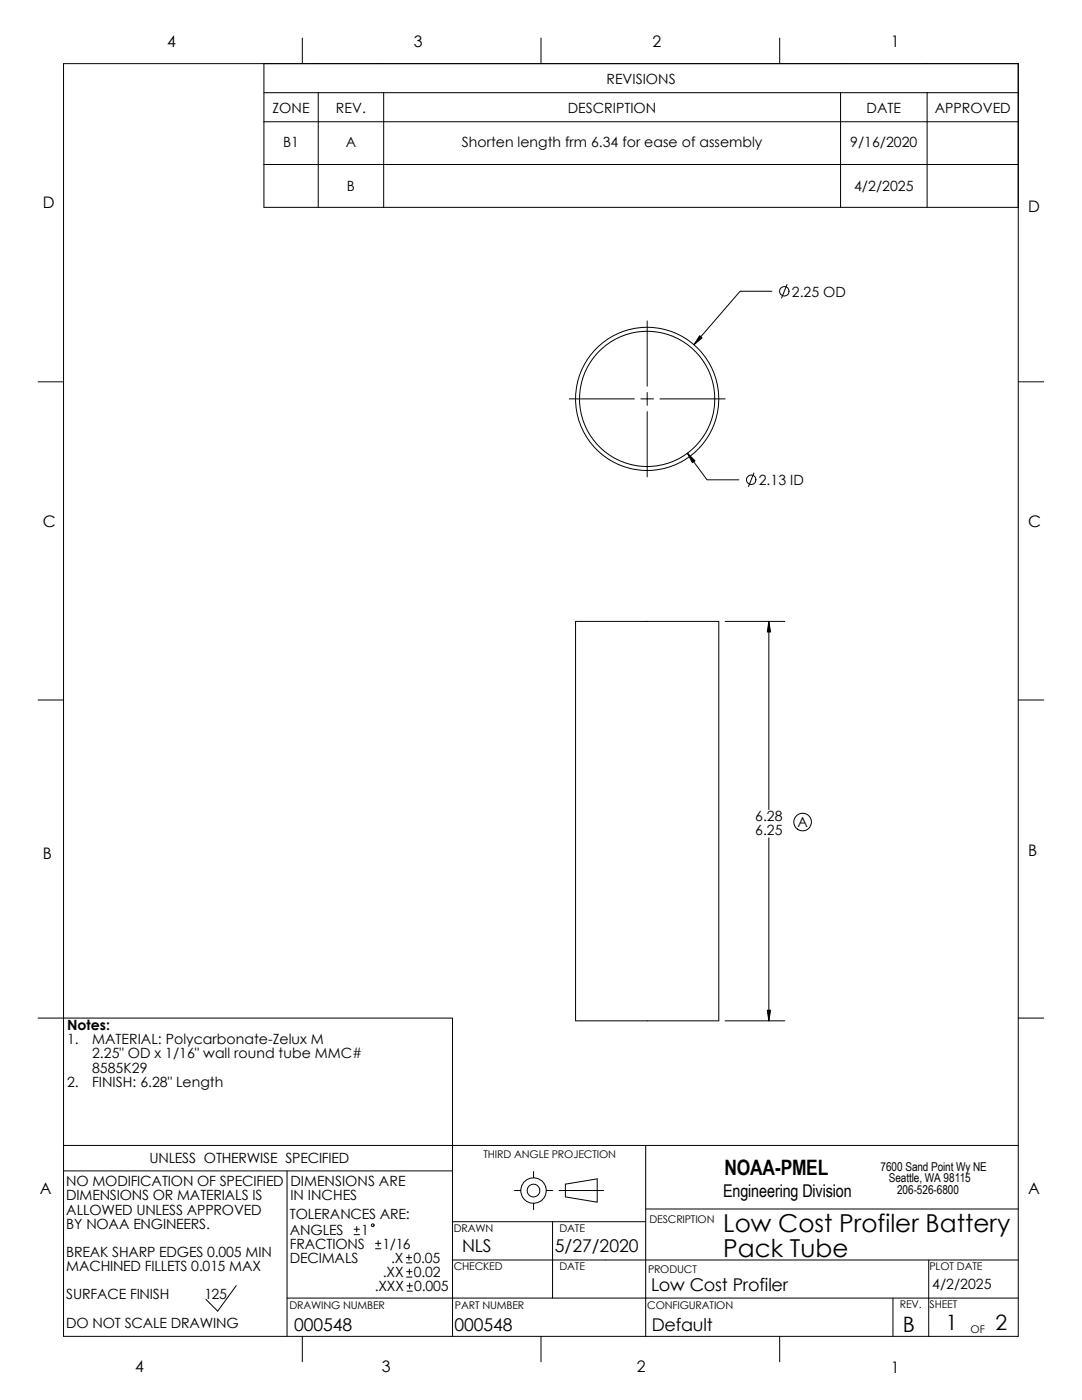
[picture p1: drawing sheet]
<svg xmlns="http://www.w3.org/2000/svg" width="216mm" height="279mm" viewBox="0 0 216 279" stroke-linecap="round" stroke-linejoin="round" font-family="sans-serif">
<defs><g id="words">
<g font-size="4.9">
<text x="144.3" y="245.9">Low Cost Profiler Battery</text>
<text x="144.3" y="250.8">Pack Tube</text>
</g>
<g font-size="4.2">
<text x="144.6" y="234.4">NOAA-PMEL</text>
<text x="180.2" y="265.9">B</text>
<text x="188.7" y="265.5">1</text>
<text x="198.7" y="265.5">2</text>
</g>
<g font-size="3.5">
<text x="144.3" y="239">Engineering Division</text>
<text x="92.2" y="249.8">NLS</text>
<text x="110.7" y="249.8">5/27/2020</text>
<text x="129.9" y="257.7">Low Cost Profiler</text>
<text x="58.7" y="265.5">000548</text>
<text x="90.7" y="265.5">000548</text>
<text x="130" y="265.5">Default</text>
</g>
<g font-size="3.2">
<text x="33.3" y="9.4">4</text>
<text x="82.5" y="9.4">3</text>
<text x="130.2" y="9.4">2</text>
<text x="177.8" y="9.4">1</text>
<text x="8.5" y="41.5">D</text>
<text x="205.1" y="42.3">D</text>
<text x="8.5" y="105.2">C</text>
<text x="205.1" y="105.1">C</text>
<text x="8.5" y="171.5">B</text>
<text x="205.1" y="170.9">B</text>
<text x="7.9" y="238.3">A</text>
<text x="205.1" y="238.3">A</text>
<text x="26.9" y="273.9">4</text>
<text x="76.2" y="273.9">3</text>
<text x="127.1" y="273.8">2</text>
<text x="177.8" y="273.9">1</text>
</g>
<g font-size="2.8">
<text x="121" y="16.7">REVISIONS</text>
<text x="54.4" y="22.5">ZONE</text>
<text x="67" y="22.5">REV.</text>
<text x="113.3" y="22.5">DESCRIPTION</text>
<text x="172.9" y="22.5">DATE</text>
<text x="186.5" y="22.5">APPROVED</text>
<text x="56.5" y="29.4">B1</text>
<text x="69" y="29.4">A</text>
<text x="92.2" y="29.4">Shorten length frm 6.34 for ease of assembly</text>
<text x="169.7" y="29.4">9/16/2020</text>
<text x="69.2" y="38.2">B</text>
<text x="170.4" y="38.2">4/2/2025</text>
<text x="158" y="59.2">2.25 OD</text>
<text x="151.4" y="96.8">2.13 ID</text>
<text x="150.7" y="163.8">6.28</text>
<text x="150.7" y="166.6">6.25</text>
<text x="159.1" y="165.1">A</text>
<text x="13.4" y="205.6">Notes:</text>
<text x="13.4" y="208.4">1.</text>
<text x="18.4" y="208.4">MATERIAL: Polycarbonate-Zelux M</text>
<text x="18.4" y="211.2">2.25&quot; OD x 1/16&quot; wall round tube MMC#</text>
<text x="18.4" y="214.1">8585K29</text>
<text x="13.4" y="216.9">2.</text>
<text x="18.4" y="216.9">FINISH: 6.28&quot; Length</text>
<text x="29.8" y="232.2">UNLESS OTHERWISE SPECIFIED</text>
<text x="13.2" y="239.6">DIMENSIONS OR MATERIALS IS</text>
<text x="13.2" y="236.7">NO MODIFICATION OF SPECIFIED</text>
<text x="57.9" y="239.6">IN INCHES</text>
<text x="57.9" y="236.7">DIMENSIONS ARE</text>
<text x="13.2" y="245.2">BY NOAA ENGINEERS.</text>
<text x="13.2" y="242.4">ALLOWED UNLESS APPROVED</text>
<text x="57.8" y="243.2">TOLERANCES ARE:</text>
<text x="13.2" y="250.8">BREAK SHARP EDGES 0.005 MIN</text>
<text x="57.8" y="249.2">FRACTIONS</text>
<text x="57.8" y="246.4">ANGLES</text>
<text x="72.1" y="246.4">1</text>
<text x="76.3" y="249.2">1/16</text>
<text x="13.2" y="253.7">MACHINED FILLETS 0.015 MAX</text>
<text x="57.8" y="252.1">DECIMALS</text>
<text x="74.8" y="257.7">.XXX</text>
<text x="76.4" y="254.9">.XX</text>
<text x="78.1" y="252.1">.X</text>
<text x="82.5" y="252.1">0.05</text>
<text x="82.5" y="254.9">0.02</text>
<text x="82.6" y="257.7">0.005</text>
<text x="186" y="257.2">4/2/2025</text>
<text x="13.2" y="259.3">SURFACE FINISH</text>
<text x="40.8" y="259.3">125</text>
<text x="13.2" y="265">DO NOT SCALE DRAWING</text>
</g>
<g font-size="2.4">
<text x="175.7" y="233.7">7600 Sand Point Wy NE</text>
<text x="177.4" y="235.9">Seattle, WA 98115</text>
<text x="179" y="238.2">206-526-6800</text>
</g>
<g font-size="2.1">
<text x="96.5" y="231.2">THIRD ANGLE PROJECTION</text>
<text x="90.6" y="245.9">DRAWN</text>
<text x="111.6" y="245.9">DATE</text>
<text x="129.6" y="244.1">DESCRIPTION</text>
<text x="90.5" y="253.4">CHECKED</text>
<text x="111.6" y="253.4">DATE</text>
<text x="129.3" y="254.1">PRODUCT</text>
<text x="185.5" y="253.5">PLOT DATE</text>
<text x="57.7" y="261.2">DRAWING NUMBER</text>
<text x="90.8" y="261.2">PART NUMBER</text>
<text x="129.2" y="261.2">CONFIGURATION</text>
<text x="179.5" y="261">REV.</text>
<text x="185.5" y="261">SHEET</text>
<text x="193.7" y="266">OF</text>
</g>
</g></defs>
<g fill="none" stroke="#000" stroke-width=".2">
<path d="M12.7 12.7h190.5v254h-190.5zM52.7 12.7v11.6M52.7 18.5h150.5M60.3 7.6v5.1M63.5 18.5v22.9M76.6 18.5v22.9M108 7.6v5.1M155.6 7.6v5.1M167.7 18.5v22.9M185 18.5v22.9M203.2 12.7v11.6M52.7 24.3h150.5"/>
<path d="M52.7 24.3v17.1h150.5v-17.1M52.7 32.8h150.5M154 58.1h-6.3l-9.2 10.7M157 56.8l-1 2.7M7.6 76.2h5.1M113.6 79.6h13M127.9 79.6h2.5M129.1 64.1v13M129.1 78.3v2.6M131.7 79.6h13M203.2 76.2h5.1M129.1 82.1v13.1"/>
<path d="M137.2 90.4l3.9 5.4h6.3M150.4 94.4l-1 2.7M7.6 139.7h5.1M114.9 124h28.5v79.7h-28.5zM144.7 124h11.9M153.4 124v37.6M203.2 139.7h5.1M153.4 167.2v36.5M7.6 203.2h82.7v63.5M144.7 203.7h11.9M203.2 203.2h5.1M12.7 233.7h77.6"/>
<path d="M12.7 228.6h190.5M57.3 233.7v33M102.7 237.6h1.2M106.5 233.8v1.3M109 237.6h1.3M111.5 237.6h8.9M112.8 236.3l6.4-1v4.6l-6.4-1zM128.8 228.6v38.1M47.1 256.6l-3.7 5.1-2.3-2.4M70.7 246.4h1M70.7 245.3h1M71.2 244.8v1.1"/>
<path d="M74.9 249.2h1.1M74.9 248.1h1.1M75.5 247.6v1.1M81.1 252h1M81.1 251h1M81.1 254.9h1.1M81.1 253.8h1.1M81.2 257.7h1.1M81.2 256.6h1.1M81.6 250.4v1.1M81.7 253.3v1M81.7 256.1v1.1"/>
<path d="M90.3 243.8h38.5M106.5 240.1v1.3M110.3 243.8v15.3M128.8 241.3h74.4M178.2 259.1v7.6M185.3 251.5v15.2M203.2 259.1h-145.9M203.2 251.5h-112.9M60.3 266.7v5.1M107.9 266.7v5.1M155.6 266.7v5.1"/>
<circle cx="156.5" cy="58.1" r=".94"/>
<circle cx="129.1" cy="79.6" r="13.5"/>
<circle cx="129.1" cy="79.6" r="14.3"/>
<circle cx="149.9" cy="95.7" r=".94"/>
<circle cx="160.2" cy="164" r="1.76"/>
<circle cx="106.5" cy="237.6" r="2.54"/>
<circle cx="106.5" cy="237.6" r="1.27"/>
<circle cx="74.4" cy="244.5" r=".27"/>
</g>
<g fill="#000" stroke="#000" stroke-width=".2">
<path d="M139.6 67l.5 .4-1.6 1.4z" fill-rule="evenodd"/>
<path d="M137.2 90.4l1.5 1.6-.5 .4z" fill-rule="evenodd"/>
<path d="M153.4 124l.4 2.1h-.7z" fill-rule="evenodd"/>
<path d="M153.1 201.6h.7l-.4 2.1z" fill-rule="evenodd"/>
</g>
<use href="#words"/>
</svg>
